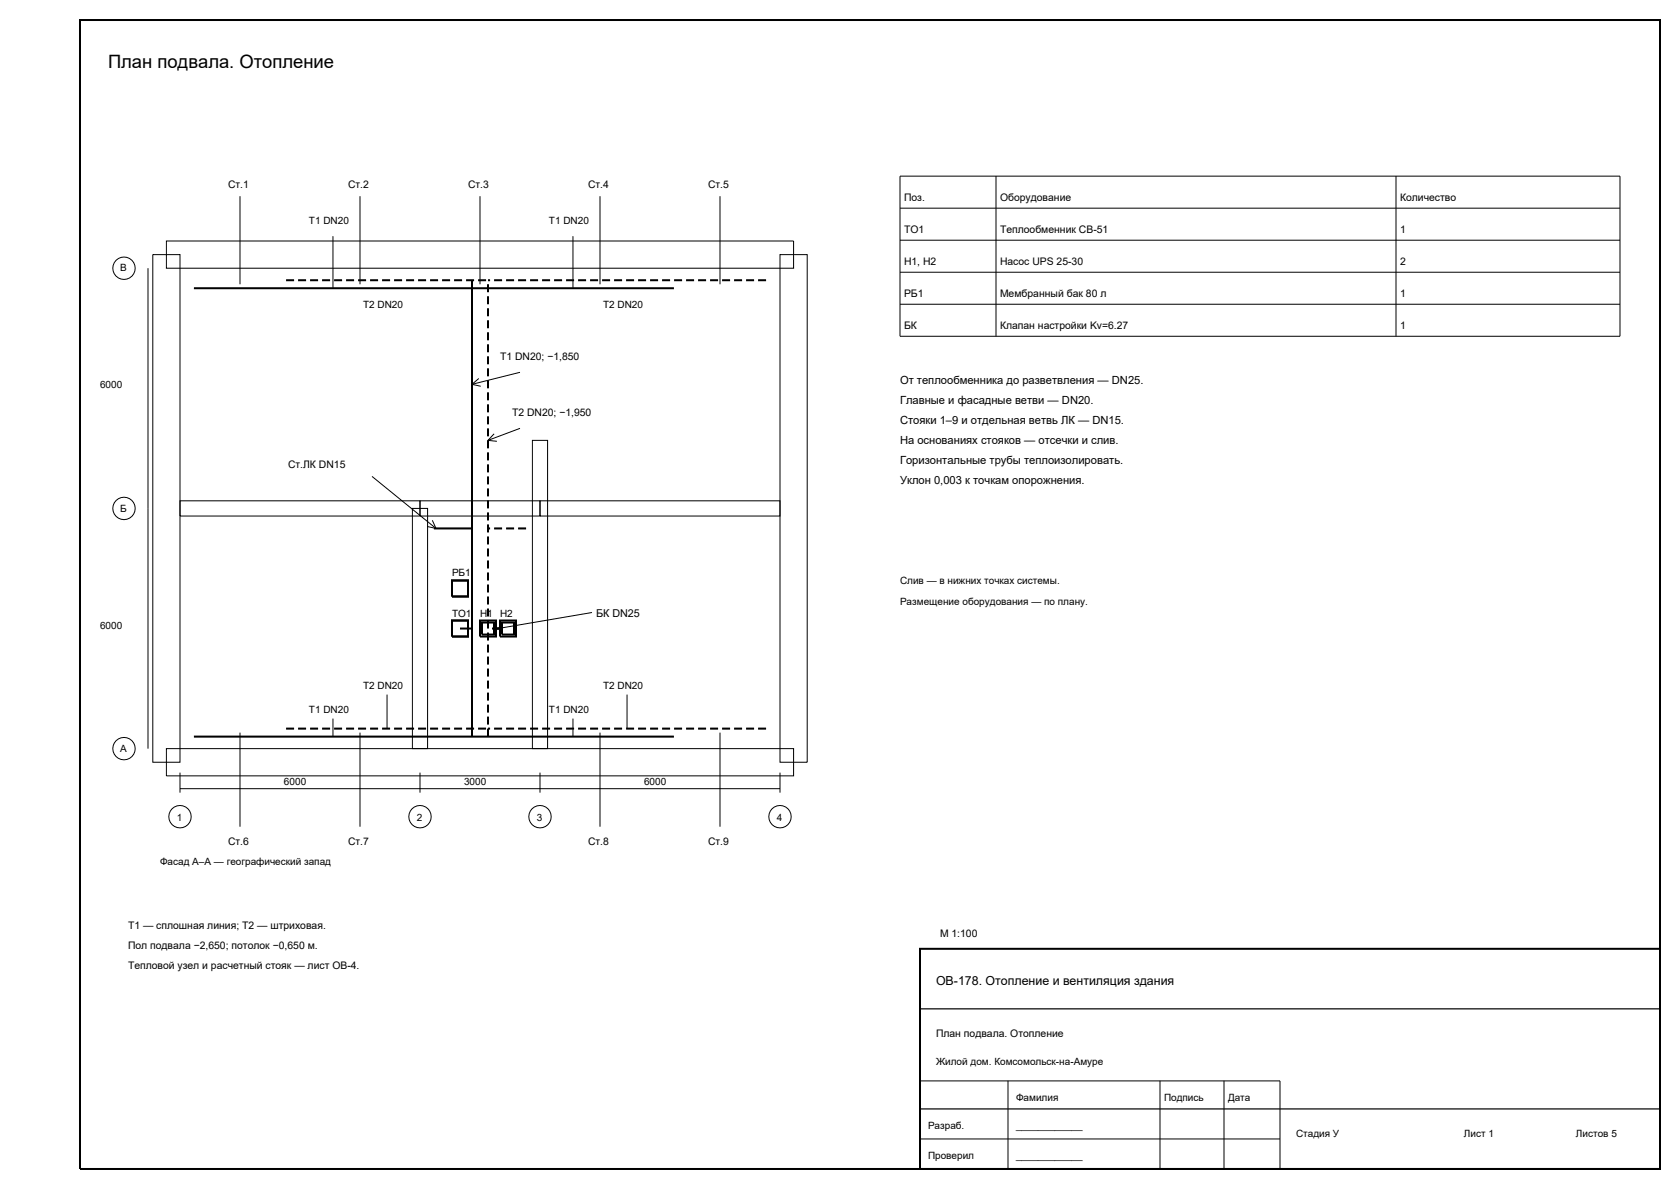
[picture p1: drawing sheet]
<svg xmlns="http://www.w3.org/2000/svg" width="420mm" height="297mm" viewBox="0 0 420 297" stroke-linecap="round" stroke-linejoin="round" font-family="sans-serif">
<defs><g id="words">
<text font-size="4.6" x="27" y="17">План подвала. Отопление</text>
<text font-size="3.1" x="234" y="246">ОВ-178. Отопление и вентиляция здания</text>
<g font-size="2.8">
<text x="225" y="96">От теплообменника до разветвления — DN25.</text>
<text x="225" y="101">Главные и фасадные ветви — DN20.</text>
<text x="225" y="106">Стояки 1–9 и отдельная ветвь ЛК — DN15.</text>
<text x="225" y="111">На основаниях стояков — отсечки и слив.</text>
<text x="225" y="116">Горизонтальные трубы теплоизолировать.</text>
<text x="225" y="121">Уклон 0,003 к точкам опорожнения.</text>
</g>
<text font-size="2.7" x="149" y="154">БК DN25</text>
<g font-size="2.6">
<text x="57" y="47">Ст.1</text>
<text x="87" y="47">Ст.2</text>
<text x="117" y="47">Ст.3</text>
<text x="147" y="47">Ст.4</text>
<text x="177" y="47">Ст.5</text>
<text x="226" y="50.3">Поз.</text>
<text x="250" y="50.3">Оборудование</text>
<text x="350" y="50.3">Количество</text>
<text x="226" y="58.3">ТО1</text>
<text x="250" y="58.3">Теплообменник СВ-51</text>
<text x="350" y="58.3">1</text>
<text x="226" y="66.3">Н1, Н2</text>
<text x="250" y="66.3">Насос UPS 25-30</text>
<text x="350" y="66.3">2</text>
<text x="226" y="74.3">РБ1</text>
<text x="250" y="74.3">Мембранный бак 80 л</text>
<text x="350" y="74.3">1</text>
<text x="226" y="82.3">БК</text>
<text x="250" y="82.3">Клапан настройки Kv=6.27</text>
<text x="350" y="82.3">1</text>
<text x="125" y="90">Т1 DN20; −1,850</text>
<text x="128" y="104">Т2 DN20; −1,950</text>
<text x="72" y="117">Ст.ЛК DN15</text>
<text x="57" y="211">Ст.6</text>
<text x="87" y="211">Ст.7</text>
<text x="147" y="211">Ст.8</text>
<text x="177" y="211">Ст.9</text>
<text x="32" y="232">Т1 — сплошная линия; Т2 — штриховая.</text>
<text x="235" y="234">М 1:100</text>
<text x="32" y="237">Пол подвала −2,650; потолок −0,650 м.</text>
<text x="32" y="242">Тепловой узел и расчетный стояк — лист ОВ-4.</text>
<text x="234" y="259">План подвала. Отопление</text>
</g>
<g font-size="2.5">
<text x="77.2" y="56">Т1 DN20</text>
<text x="137.2" y="56">Т1 DN20</text>
<text x="30" y="67.8">В</text>
<text x="90.8" y="77">Т2 DN20</text>
<text x="150.8" y="77">Т2 DN20</text>
<text x="25" y="97">6000</text>
<text x="30" y="127.8">Б</text>
<text x="113" y="144">РБ1</text>
<text x="225" y="146">Слив — в нижних точках системы.</text>
<text x="113" y="154">ТО1</text>
<text x="120" y="154">Н1</text>
<text x="125" y="154">Н2</text>
<text x="225" y="151">Размещение оборудования — по плану.</text>
<text x="25" y="157">6000</text>
<text x="90.8" y="172">Т2 DN20</text>
<text x="150.8" y="172">Т2 DN20</text>
<text x="77.2" y="178">Т1 DN20</text>
<text x="137.2" y="178">Т1 DN20</text>
<text x="30" y="187.8">А</text>
<text x="71" y="196">6000</text>
<text x="116" y="196">3000</text>
<text x="161" y="196">6000</text>
<text x="44.2" y="205">1</text>
<text x="104.2" y="205">2</text>
<text x="134.2" y="205">3</text>
<text x="194.2" y="205">4</text>
<text x="40" y="216">Фасад А–А — географический запад</text>
<text x="234" y="266">Жилой дом. Комсомольск-на-Амуре</text>
<text x="254" y="275">Фамилия</text>
<text x="291" y="275">Подпись</text>
<text x="307" y="275">Дата</text>
<text x="232" y="282">Разраб.</text>
<text x="254" y="282">____________</text>
<text x="324" y="284">Стадия У</text>
<text x="366" y="284">Лист 1</text>
<text x="394" y="284">Листов 5</text>
<text x="232" y="289.5">Проверил</text>
<text x="254" y="289.5">____________</text>
</g>
</g></defs>
<g fill="none" stroke="#000" stroke-width=".5">
<path d="M20 5h395v287h-395zM48.5 72h120M118 70v114M108.5 132h9.5M113 155h4v4h-4zM113 145h4v4h-4zM115 157h3M120 155h4v4h-4zM120.5 155.5h3v3h-3zM125 155h4v4h-4zM125.5 155.5h3v3h-3zM48.5 184h120"/>
<path d="M230 237h185v55h-185z"/>
</g>
<path d="M230 252h185M230 277h185" fill="none" stroke="#000" stroke-width=".3"/>
<g fill="none" stroke="#000" stroke-width=".25">
<path d="M60 49v22M83.2 59v13M90 49v22M120 49v22M143.2 59v13M150 49v22M180 49v22M225 44h180v40h-180zM225 52h180M249 44v40M349 44v40M37 67v120"/>
<path d="M38.2 63.6h6.8v126.8h-6.8zM41.6 60.2h156.8v6.8h-156.8zM195 63.6h6.8v126.8h-6.8zM225 60h180M225 68h180M225 76h180M119.7 94.5l-1.7 1.5 2.2 .5M130 93l-12 3M93 119l16 13M123.5 108.4l-1.5 1.6 2.2 .2M130 107l-8 3M133.1 110h3.8v77h-3.8z"/>
<path d="M45 125.1h60v3.8h-60zM103.1 127h3.8v60h-3.8zM105 125.1h30v3.8h-30zM108.1 130l.9 2-2.2-.5M135 125.1h60v3.8h-60zM123.7 156.2v1.6l1.6-1.6v1.6zM148 153l-23.5 4M83.2 179.5v4.5M96.8 173.5v8.5M143.2 179.5v4.5M156.8 173.5v8.5M41.6 187h156.8v6.8h-156.8z"/>
<path d="M45 193v5M45 197h150M60 183v23.5M90 183v23.5M105 193v5M135 193v5M150 183v23.5M180 183v23.5M195 193v5M230 270h90v22M252 270v22M290 270v22"/>
<path d="M306 270v22M230 284.5h90"/>
<circle cx="31" cy="67" r="2.8"/>
<circle cx="31" cy="127" r="2.8"/>
<circle cx="31" cy="187" r="2.8"/>
<circle cx="45" cy="204" r="2.8"/>
<circle cx="105" cy="204" r="2.8"/>
<circle cx="135" cy="204" r="2.8"/>
<circle cx="195" cy="204" r="2.8"/>
</g>
<path d="M71.5 70h50.5M191.5 70h-69.5M131.5 132h-9.5M125 157h-3M71.5 182h50.5M122 184v-114M191.5 182h-69.5" fill="none" stroke="#000" stroke-width=".5" stroke-dasharray="2 1" stroke-linecap="butt"/>
<use href="#words"/>
</svg>
